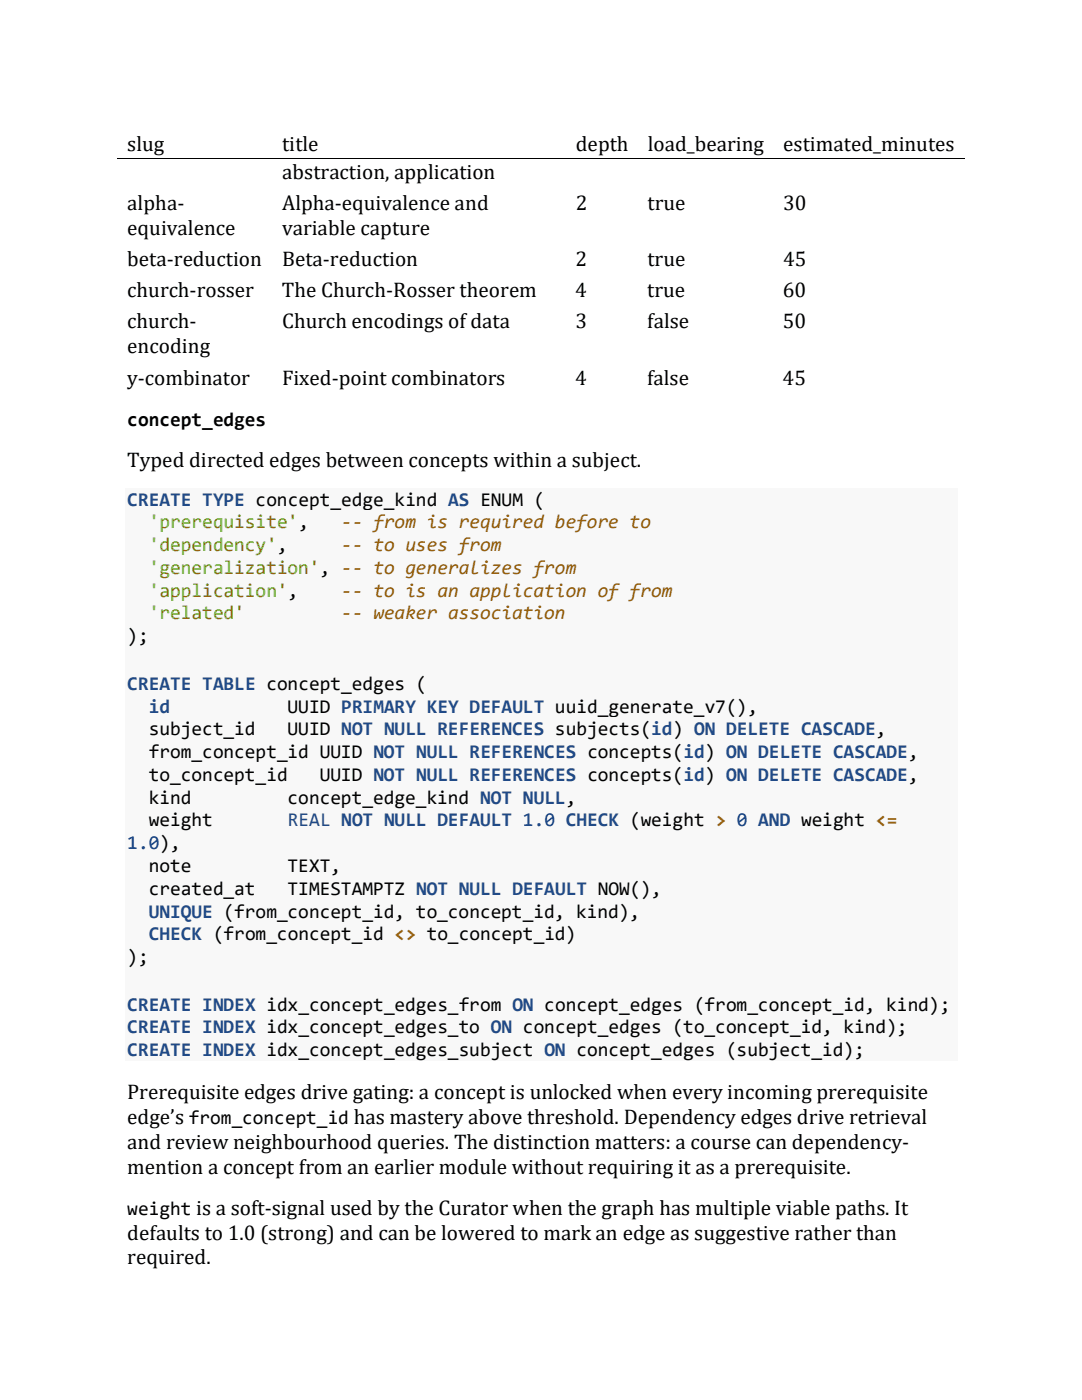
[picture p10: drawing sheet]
<svg xmlns="http://www.w3.org/2000/svg" width="216mm" height="279mm" viewBox="0 0 216 279" stroke-linecap="round" stroke-linejoin="round" font-family="sans-serif">
<defs><g id="words">
<g font-size="4.2">
<text x="25.4" y="30.1">slug</text>
<text x="56.3" y="30.1">title</text>
<text x="56.3" y="35.6">abstraction, application</text>
<text x="114.9" y="30.1">depth</text>
<text x="129.2" y="30.1">load_bearing</text>
<text x="156.3" y="30.1">estimated_minutes</text>
<text x="25.4" y="41.9">alpha-</text>
<text x="56.3" y="41.9">Alpha-equivalence and</text>
<text x="114.9" y="41.9">2</text>
<text x="129.2" y="41.9">true</text>
<text x="156.3" y="41.9">30</text>
<text x="25.4" y="46.9">equivalence</text>
<text x="56.3" y="46.9">variable capture</text>
<text x="25.4" y="53.1">beta-reduction</text>
<text x="56.3" y="53.1">Beta-reduction</text>
<text x="114.8" y="53.1">2</text>
<text x="129.2" y="53.1">true</text>
<text x="156.2" y="53.1">45</text>
<text x="25.4" y="59.3">church-rosser</text>
<text x="56.3" y="59.3">The Church-Rosser theorem</text>
<text x="114.8" y="59.3">4</text>
<text x="129.1" y="59.3">true</text>
<text x="156.2" y="59.3">60</text>
<text x="25.4" y="65.5">church-</text>
<text x="56.3" y="65.5">Church encodings of data</text>
<text x="114.8" y="65.5">3</text>
<text x="129.2" y="65.5">false</text>
<text x="156.2" y="65.5">50</text>
<text x="25.4" y="70.5">encoding</text>
<text x="25.4" y="76.8">y-combinator</text>
<text x="56.3" y="76.8">Fixed-point combinators</text>
<text x="114.8" y="76.8">4</text>
<text x="129.1" y="76.8">false</text>
<text x="156.2" y="76.8">45</text>
<text x="25.4" y="93.2">Typed directed edges between concepts within a subject.</text>
<text x="25.4" y="219.3">Prerequisite edges drive gating: a concept is unlocked when every incoming prerequisite</text>
<text x="25.4" y="224.3">edge’s from_concept_id has mastery above threshold. Dependency edges drive retrieval</text>
<text x="25.4" y="229.3">and review neighbourhood queries. The distinction matters: a course can dependency-</text>
<text x="25.4" y="234.3">mention a concept from an earlier module without requiring it as a prerequisite.</text>
<text x="25.4" y="247.4">defaults to 1.0 (strong) and can be lowered to mark an edge as suggestive rather than</text>
<text x="25.4" y="252.3">required.</text>
</g>
<g font-size="3.9">
<text x="25.4" y="85">concept_edges</text>
<text x="25.4" y="128.2">);</text>
<text x="57.4" y="142.2">UUID PRIMARY KEY DEFAULT uuid_generate_v7(),</text>
<text x="29.7" y="146.8">subject_id</text>
<text x="57.4" y="146.8">UUID NOT NULL REFERENCES subjects(id) ON DELETE CASCADE,</text>
<text x="29.7" y="151.3">from_concept_id UUID NOT NULL REFERENCES concepts(id) ON DELETE CASCADE,</text>
<text x="29.7" y="155.9">to_concept_id</text>
<text x="63.8" y="155.9">UUID NOT NULL REFERENCES concepts(id) ON DELETE CASCADE,</text>
<text x="29.7" y="160.4">kind</text>
<text x="57.4" y="160.4">concept_edge_kind NOT NULL,</text>
<text x="29.7" y="164.9">weight</text>
<text x="29.7" y="174">note</text>
<text x="29.7" y="178.6">created_at</text>
<text x="57.4" y="174">TEXT,</text>
<text x="57.4" y="178.6">TIMESTAMPTZ NOT NULL DEFAULT NOW(),</text>
<text x="25.4" y="192.2">);</text>
<text x="25.4" y="242.4">weight is a soft-signal used by the Curator when the graph has multiple viable paths. It</text>
</g>
<g font-size="3.9" fill="#204a87">
<text x="25.4" y="100.9">CREATE TYPE concept_edge_kind AS ENUM (</text>
<text x="25.4" y="137.7">CREATE TABLE concept_edges (</text>
<text x="29.7" y="142.2">id</text>
<text x="57.4" y="164.9">REAL NOT NULL DEFAULT 1.0 CHECK (weight &gt; 0 AND weight &lt;=</text>
<text x="29.7" y="183.1">UNIQUE (from_concept_id, to_concept_id, kind),</text>
<text x="29.7" y="187.7">CHECK (from_concept_id &lt;&gt; to_concept_id)</text>
<text x="25.4" y="201.7">CREATE INDEX idx_concept_edges_from ON concept_edges (from_concept_id, kind);</text>
<text x="25.4" y="206.2">CREATE INDEX idx_concept_edges_to ON concept_edges (to_concept_id, kind);</text>
<text x="25.4" y="210.8">CREATE INDEX idx_concept_edges_subject ON concept_edges (subject_id);</text>
</g>
<g font-size="3.9" fill="#4e9a06">
<text x="29.7" y="105.5">'prerequisite',</text>
<text x="29.7" y="110">'dependency',</text>
<text x="29.7" y="114.6">'generalization', -- to generalizes from</text>
<text x="29.7" y="119.1">'application',</text>
<text x="29.7" y="123.6">'related'</text>
</g>
<g font-size="3.9" fill="#8f5902">
<text x="68.1" y="105.5">-- from is required before to</text>
<text x="68.1" y="110">-- to uses from</text>
<text x="68.1" y="119.1">-- to is an application of from</text>
<text x="68.1" y="123.6">-- weaker association</text>
</g>
<text font-size="3.9" fill="#0000cf" x="25.4" y="169.5">1.0),</text>
</g></defs>
<path d="M23.5 31.6h168.9" fill="none" stroke="#000" stroke-width=".2"/>
<g fill="#f8f8f8">
<path d="M24.9 97.4h166.1v4.5h-166.1z" fill-rule="evenodd"/>
<path d="M24.9 101.9h166.1v4.5h-166.1z" fill-rule="evenodd"/>
<path d="M24.9 106.4h166.1v4.6h-166.1z" fill-rule="evenodd"/>
<path d="M24.9 111h166.1v4.5h-166.1z" fill-rule="evenodd"/>
<path d="M24.9 115.5h166.1v4.6h-166.1z" fill-rule="evenodd"/>
<path d="M24.9 120.1h166.1v4.5h-166.1z" fill-rule="evenodd"/>
<path d="M24.9 124.6h166.1v4.6h-166.1z" fill-rule="evenodd"/>
<path d="M24.9 134.1h166.1v4.6h-166.1z" fill-rule="evenodd"/>
<path d="M24.9 138.7h166.1v4.5h-166.1z" fill-rule="evenodd"/>
<path d="M24.9 143.2h166.1v4.5h-166.1z" fill-rule="evenodd"/>
<path d="M24.9 147.7h166.1v4.6h-166.1z" fill-rule="evenodd"/>
<path d="M24.9 152.3h166.1v4.5h-166.1z" fill-rule="evenodd"/>
<path d="M24.9 156.8h166.1v4.6h-166.1z" fill-rule="evenodd"/>
<path d="M24.9 161.4h166.1v4.5h-166.1z" fill-rule="evenodd"/>
<path d="M24.9 165.9h166.1v4.6h-166.1z" fill-rule="evenodd"/>
<path d="M24.9 170.5h166.1v4.5h-166.1z" fill-rule="evenodd"/>
<path d="M24.9 175h166.1v4.6h-166.1z" fill-rule="evenodd"/>
<path d="M24.9 179.6h166.1v4.5h-166.1z" fill-rule="evenodd"/>
<path d="M24.9 184.1h166.1v4.5h-166.1z" fill-rule="evenodd"/>
<path d="M24.9 188.6h166.1v4.6h-166.1z" fill-rule="evenodd"/>
<path d="M24.9 198.2h166.1v4.5h-166.1z" fill-rule="evenodd"/>
<path d="M24.9 202.7h166.1v4.5h-166.1z" fill-rule="evenodd"/>
<path d="M24.9 207.2h166.1v4.6h-166.1z" fill-rule="evenodd"/>
</g>
<g fill="#f8f8f8">
<path d="M24.9 129.2h166.1v4.9h-166.1z"/>
<path d="M24.9 193.2h166.1v5h-166.1z"/>
</g>
<use href="#words"/>
</svg>
